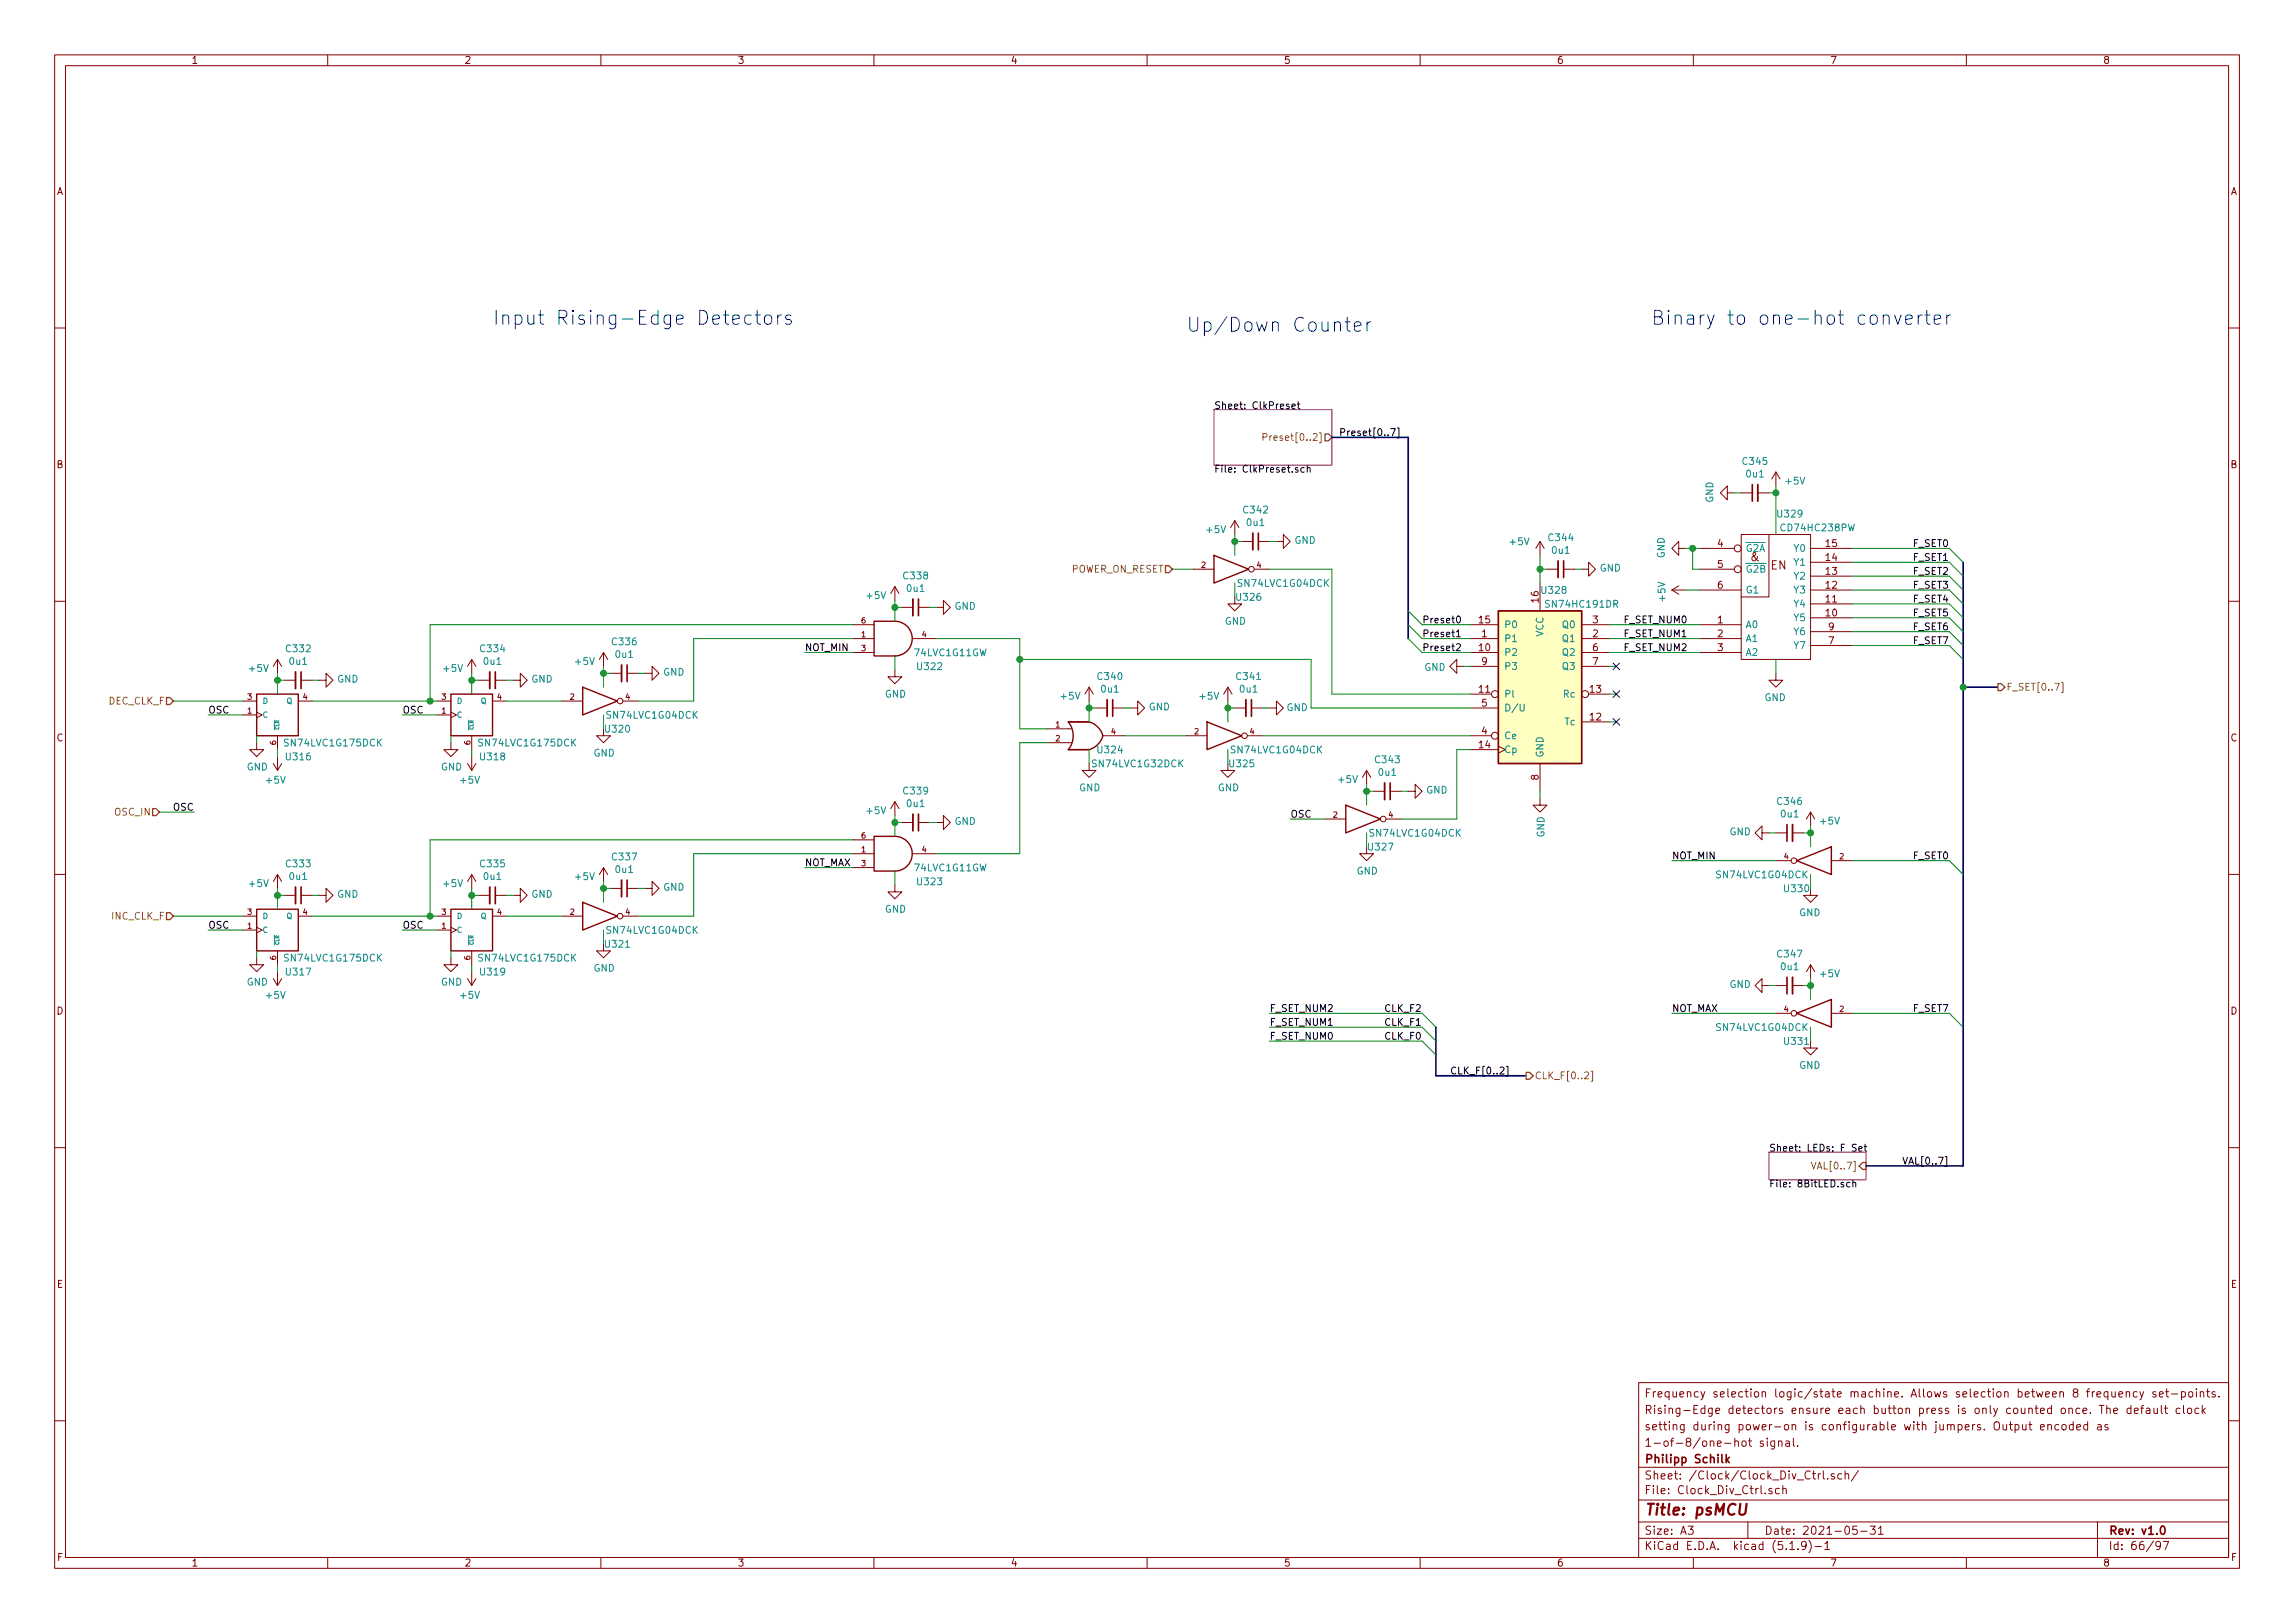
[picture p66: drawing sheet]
<svg xmlns="http://www.w3.org/2000/svg" width="420mm" height="297mm" viewBox="0 0 420 297" stroke-linecap="round" stroke-linejoin="round" font-family="sans-serif">
<defs><g id="words">
<g font-size="3.5" fill="#0000c2">
<text x="90.2" y="59.5">Input Rising-Edge Detectors</text>
<text x="302.3" y="59.5">Binary to one-hot converter</text>
<text x="217.2" y="60.7">Up/Down Counter</text>
</g>
<text font-size="2.8" fill="#840000" x="301" y="277.3">Title: psMCU</text>
<text font-size="2.1" fill="#008484" x="320.5" y="102.7">&amp;</text>
<g font-size="2.1" fill="#840000">
<text x="324.2" y="104.2">EN</text>
<text x="301" y="255.8">Frequency selection logic/state machine. Allows selection between 8 frequency set-points.</text>
<text x="301" y="261.8">setting during power-on is configurable with jumpers. Output encoded as</text>
<text x="301" y="258.8">Rising-Edge detectors ensure each button press is only counted once. The default clock</text>
<text x="301" y="267.8">Philipp Schilk</text>
<text x="301" y="264.8">1-of-8/one-hot signal.</text>
<text x="301" y="273.5">File: Clock_Div_Ctrl.sch</text>
<text x="301" y="270.8">Sheet: /Clock/Clock_Div_Ctrl.sch/</text>
<text x="301" y="280.9">Size: A3</text>
<text x="323" y="280.9">Date: 2021-05-31</text>
<text x="386" y="280.9">Rev: v1.0</text>
<text x="301" y="283.7">KiCad E.D.A. kicad (5.1.9)-1</text>
<text x="386" y="283.7">Id: 66/97</text>
</g>
<g font-size="1.8" fill="#840000">
<text x="35" y="11.7">1</text>
<text x="85" y="11.7">2</text>
<text x="135" y="11.7">3</text>
<text x="185" y="11.7">4</text>
<text x="235" y="11.7">5</text>
<text x="285" y="11.7">6</text>
<text x="335" y="11.7">7</text>
<text x="385" y="11.7">8</text>
<text x="10.4" y="35.7">A</text>
<text x="408.4" y="35.7">A</text>
<text x="10.4" y="85.7">B</text>
<text x="408.4" y="85.7">B</text>
<text x="314.5" y="100.1">4</text>
<text x="334.3" y="100.1">15</text>
<text x="314.5" y="103.9">5</text>
<text x="314.5" y="107.7">6</text>
<text x="334.3" y="107.7">12</text>
<text x="334.3" y="105.2">13</text>
<text x="334.3" y="102.7">14</text>
<text x="281.7" y="110.2" transform="rotate(-90 281.7 110.2)">16</text>
<text x="334.3" y="112.8">10</text>
<text x="334.3" y="110.3">11</text>
<text x="270.8" y="119.2">10</text>
<text x="270.8" y="114.1">15</text>
<text x="271.3" y="116.6">1</text>
<text x="291.6" y="116.6">2</text>
<text x="291.6" y="114.1">3</text>
<text x="291.6" y="119.2">6</text>
<text x="314.5" y="114.1">1</text>
<text x="314.5" y="116.6">2</text>
<text x="314.5" y="119.2">3</text>
<text x="334.8" y="117.9">7</text>
<text x="334.8" y="115.4">9</text>
<text x="271.3" y="121.7">9</text>
<text x="291.6" y="121.7">7</text>
<text x="270.8" y="126.8">11</text>
<text x="271.3" y="129.3">5</text>
<text x="291.1" y="131.9">12</text>
<text x="291.1" y="126.8">13</text>
<text x="10.4" y="135.7">C</text>
<text x="270.8" y="136.9">14</text>
<text x="271.3" y="134.4">4</text>
<text x="408.4" y="135.7">C</text>
<text x="281.7" y="142.8" transform="rotate(-90 281.7 142.8)">8</text>
<text x="10.4" y="185.7">D</text>
<text x="408.4" y="185.7">D</text>
<text x="10.4" y="235.7">E</text>
<text x="408.4" y="235.7">E</text>
<text x="10.5" y="285.7">F</text>
<text x="35" y="286.7">1</text>
<text x="85" y="286.7">2</text>
<text x="135" y="286.7">3</text>
<text x="185" y="286.7">4</text>
<text x="235" y="286.7">5</text>
<text x="285" y="286.7">6</text>
<text x="335" y="286.7">7</text>
<text x="385" y="286.7">8</text>
<text x="408.5" y="285.7">F</text>
</g>
<g font-size="1.8">
<text x="222.2" y="74.9">Sheet: ClkPreset</text>
<text x="245.1" y="79.8">Preset[0..7]</text>
<text x="222.2" y="86.5">File: ClkPreset.sch</text>
<text x="350.4" y="100.1">F_SET0</text>
<text x="350.4" y="107.7">F_SET3</text>
<text x="350.4" y="105.2">F_SET2</text>
<text x="350.4" y="102.7">F_SET1</text>
<text x="350.4" y="110.3">F_SET4</text>
<text x="350.4" y="112.8">F_SET5</text>
<text x="147.3" y="119.2">NOT_MIN</text>
<text x="260.3" y="114.1">Preset0</text>
<text x="260.3" y="116.6">Preset1</text>
<text x="260.3" y="119.2">Preset2</text>
<text x="297.2" y="114.1">F_SET_NUM0</text>
<text x="297.2" y="116.6">F_SET_NUM1</text>
<text x="297.2" y="119.2">F_SET_NUM2</text>
<text x="350.4" y="117.9">F_SET7</text>
<text x="350.4" y="115.4">F_SET6</text>
<text x="38.1" y="130.6">OSC</text>
<text x="73.7" y="130.6">OSC</text>
<text x="31.7" y="148.4">OSC</text>
<text x="236.2" y="149.6">OSC</text>
<text x="147.3" y="158.5">NOT_MAX</text>
<text x="306.1" y="157.3">NOT_MIN</text>
<text x="350.4" y="157.3">F_SET0</text>
<text x="38.1" y="170">OSC</text>
<text x="73.7" y="170">OSC</text>
<text x="232.4" y="185.2">F_SET_NUM2</text>
<text x="253.7" y="185.2">CLK_F2</text>
<text x="306.1" y="185.2">NOT_MAX</text>
<text x="350.4" y="185.2">F_SET7</text>
<text x="232.4" y="190.3">F_SET_NUM0</text>
<text x="232.4" y="187.7">F_SET_NUM1</text>
<text x="253.7" y="187.7">CLK_F1</text>
<text x="253.7" y="190.3">CLK_F0</text>
<text x="265.4" y="196.6">CLK_F[0..2]</text>
<text x="323.8" y="210.8">Sheet: LEDs: F Set</text>
<text x="349.2" y="213.1">VAL[0..7]</text>
<text x="323.8" y="217.3">File: 8BitLED.sch</text>
</g>
<g font-size="1.8" fill="#848400">
<text x="232.8" y="80.7">Preset[0..2]</text>
<text x="195.9" y="104.8">POWER_ON_RESET</text>
<text x="19.8" y="128.9">DEC_CLK_F</text>
<text x="367.3" y="126.4">F_SET[0..7]</text>
<text x="21.1" y="149.3">OSC_IN</text>
<text x="20.5" y="168.3">INC_CLK_F</text>
<text x="280.9" y="197.5">CLK_F[0..2]</text>
<text x="332.4" y="214">VAL[0..7]</text>
</g>
<g font-size="1.8" fill="#008484">
<text x="319.2" y="85.1">C345</text>
<text x="319.8" y="87.4">0u1</text>
<text x="327" y="88.7">+5V</text>
<text x="227.8" y="94">C342</text>
<text x="313.7" y="92" transform="rotate(-90 313.7 92)">GND</text>
<text x="325.6" y="94.7">U329</text>
<text x="221" y="97.6">+5V</text>
<text x="228.3" y="96.3">0u1</text>
<text x="237" y="99.5">GND</text>
<text x="276.5" y="99.8">+5V</text>
<text x="283.6" y="99">C344</text>
<text x="284.2" y="101.4">0u1</text>
<text x="319.5" y="101">G2A</text>
<text x="326.3" y="97.2">CD74HC238PW</text>
<text x="328.5" y="101">Y0</text>
<text x="165.5" y="106">C338</text>
<text x="226.9" y="107.4">SN74LVC1G04DCK</text>
<text x="292.9" y="104.6">GND</text>
<text x="304.8" y="102.2" transform="rotate(-90 304.8 102.2)">GND</text>
<text x="319.5" y="104.8">G2B</text>
<text x="328.5" y="106.1">Y2</text>
<text x="328.5" y="103.5">Y1</text>
<text x="158.7" y="109.6">+5V</text>
<text x="166.1" y="108.3">0u1</text>
<text x="174.8" y="111.6">GND</text>
<text x="226.5" y="109.9">U326</text>
<text x="282.4" y="108.7">U328</text>
<text x="283.3" y="111.2">SN74HC191DR</text>
<text x="304.9" y="110" transform="rotate(-90 304.9 110)">+5V</text>
<text x="319.5" y="108.6">G1</text>
<text x="328.5" y="113.7">Y5</text>
<text x="328.5" y="111.2">Y4</text>
<text x="328.5" y="108.6">Y3</text>
<text x="52.5" y="119.4">C332</text>
<text x="88.1" y="119.4">C334</text>
<text x="112.2" y="118.1">C336</text>
<text x="224.2" y="114.3">GND</text>
<text x="275.3" y="117.5">P1</text>
<text x="275.3" y="115">P0</text>
<text x="282.6" y="116.5" transform="rotate(-90 282.6 116.5)">VCC</text>
<text x="286.2" y="117.5">Q1</text>
<text x="286.2" y="115">Q0</text>
<text x="319.5" y="115">A0</text>
<text x="319.5" y="117.5">A1</text>
<text x="328.5" y="118.8">Y7</text>
<text x="328.5" y="116.2">Y6</text>
<text x="45.7" y="123">+5V</text>
<text x="53.1" y="121.7">0u1</text>
<text x="61.7" y="124.9">GND</text>
<text x="81.3" y="123">+5V</text>
<text x="88.6" y="121.7">0u1</text>
<text x="97.3" y="124.9">GND</text>
<text x="105.4" y="121.7">+5V</text>
<text x="112.8" y="120.4">0u1</text>
<text x="121.4" y="123.7">GND</text>
<text x="167.6" y="120.1">74LVC1G11GW</text>
<text x="168.1" y="122.6">U322</text>
<text x="201.1" y="124.4">C340</text>
<text x="226.5" y="124.4">C341</text>
<text x="260.8" y="122.8">GND</text>
<text x="275.3" y="120.1">P2</text>
<text x="275.3" y="122.6">P3</text>
<text x="286.2" y="120.1">Q2</text>
<text x="286.2" y="122.6">Q3</text>
<text x="319.5" y="120.1">A2</text>
<text x="111.3" y="131.5">SN74LVC1G04DCK</text>
<text x="162" y="127.7">GND</text>
<text x="194.3" y="128.1">+5V</text>
<text x="201.7" y="126.8">0u1</text>
<text x="210.3" y="130">GND</text>
<text x="219.7" y="128.1">+5V</text>
<text x="227.1" y="126.8">0u1</text>
<text x="235.5" y="130.1">GND</text>
<text x="275.3" y="127.7">Pl</text>
<text x="275.3" y="130.2">D/U</text>
<text x="286.3" y="127.7">Rc</text>
<text x="323" y="128.3">GND</text>
<text x="52.4" y="136.6">SN74LVC1G175DCK</text>
<text x="88" y="136.6">SN74LVC1G175DCK</text>
<text x="110.9" y="134.1">U320</text>
<text x="201.1" y="137.9">U324</text>
<text x="225.6" y="137.9">SN74LVC1G04DCK</text>
<text x="275.3" y="137.8">Cp</text>
<text x="275.3" y="135.3">Ce</text>
<text x="286.5" y="132.8">Tc</text>
<text x="45.2" y="141">GND</text>
<text x="48.8" y="143.4">+5V</text>
<text x="52.5" y="139.2">U316</text>
<text x="80.7" y="141">GND</text>
<text x="84.4" y="143.4">+5V</text>
<text x="88.1" y="139.2">U318</text>
<text x="108.7" y="138.5">GND</text>
<text x="200.2" y="140.4">SN74LVC1G32DCK</text>
<text x="225.2" y="140.4">U325</text>
<text x="245.1" y="143.3">+5V</text>
<text x="251.9" y="139.7">C343</text>
<text x="252.5" y="142">0u1</text>
<text x="282.6" y="138.7" transform="rotate(-90 282.6 138.7)">GND</text>
<text x="158.7" y="149">+5V</text>
<text x="165.5" y="145.4">C339</text>
<text x="166.1" y="147.7">0u1</text>
<text x="197.6" y="144.8">GND</text>
<text x="223" y="144.8">GND</text>
<text x="261.1" y="145.2">GND</text>
<text x="325.5" y="147.3">C346</text>
<text x="326.1" y="149.6">0u1</text>
<text x="174.8" y="151">GND</text>
<text x="250.6" y="155.7">U327</text>
<text x="251" y="153.1">SN74LVC1G04DCK</text>
<text x="282.8" y="153.3" transform="rotate(-90 282.8 153.3)">GND</text>
<text x="316.6" y="152.9">GND</text>
<text x="333.3" y="150.9">+5V</text>
<text x="52.5" y="158.7">C333</text>
<text x="53.1" y="161">0u1</text>
<text x="88.1" y="158.7">C335</text>
<text x="88.6" y="161">0u1</text>
<text x="105.4" y="161.1">+5V</text>
<text x="112.2" y="157.5">C337</text>
<text x="112.8" y="159.8">0u1</text>
<text x="167.6" y="159.5">74LVC1G11GW</text>
<text x="248.4" y="160.1">GND</text>
<text x="314.5" y="160.7">SN74LVC1G04DCK</text>
<text x="45.7" y="162.3">+5V</text>
<text x="61.7" y="164.3">GND</text>
<text x="81.3" y="162.3">+5V</text>
<text x="97.3" y="164.3">GND</text>
<text x="121.4" y="163">GND</text>
<text x="162" y="167">GND</text>
<text x="168.1" y="162">U323</text>
<text x="326.8" y="163.3">U330</text>
<text x="329.4" y="167.7">GND</text>
<text x="110.9" y="173.4">U321</text>
<text x="111.3" y="170.9">SN74LVC1G04DCK</text>
<text x="52.4" y="176">SN74LVC1G175DCK</text>
<text x="52.5" y="178.5">U317</text>
<text x="88" y="176">SN74LVC1G175DCK</text>
<text x="88.1" y="178.5">U319</text>
<text x="108.7" y="177.8">GND</text>
<text x="325.5" y="175.2">C347</text>
<text x="326.1" y="177.6">0u1</text>
<text x="333.3" y="178.9">+5V</text>
<text x="45.2" y="180.4">GND</text>
<text x="48.8" y="182.8">+5V</text>
<text x="80.7" y="180.4">GND</text>
<text x="84.4" y="182.8">+5V</text>
<text x="316.6" y="180.8">GND</text>
<text x="314.5" y="188.7">SN74LVC1G04DCK</text>
<text x="326.8" y="191.2">U331</text>
<text x="329.4" y="195.6">GND</text>
</g>
<g font-size="1.4" fill="#840000">
<text x="220" y="103.9">2</text>
<text x="230.1" y="103.9">4</text>
<text x="157.7" y="116.6">1</text>
<text x="157.7" y="119.2">3</text>
<text x="157.7" y="114.1">6</text>
<text x="168.8" y="116.6">4</text>
<text x="45.3" y="130.6">1</text>
<text x="45.3" y="128.1">3</text>
<text x="55.5" y="128.1">4</text>
<text x="80.9" y="130.6">1</text>
<text x="80.9" y="128.1">3</text>
<text x="91.1" y="128.1">4</text>
<text x="104.4" y="128.1">2</text>
<text x="114.6" y="128.1">4</text>
<text x="50.5" y="136.3" transform="rotate(-90 50.5 136.3)">6</text>
<text x="86.1" y="136.3" transform="rotate(-90 86.1 136.3)">6</text>
<text x="193.3" y="133.1">1</text>
<text x="193.3" y="135.7">2</text>
<text x="203.5" y="134.4">4</text>
<text x="218.7" y="134.4">2</text>
<text x="228.9" y="134.4">4</text>
<text x="244.1" y="149.6">2</text>
<text x="254.3" y="149.6">4</text>
<text x="157.7" y="156">1</text>
<text x="157.7" y="153.5">6</text>
<text x="168.8" y="156">4</text>
<text x="157.7" y="158.5">3</text>
<text x="326.6" y="157.3">4</text>
<text x="336.8" y="157.3">2</text>
<text x="45.3" y="167.4">3</text>
<text x="55.5" y="167.4">4</text>
<text x="80.9" y="167.4">3</text>
<text x="91.1" y="167.4">4</text>
<text x="104.4" y="167.4">2</text>
<text x="114.6" y="167.4">4</text>
<text x="45.3" y="170">1</text>
<text x="80.9" y="170">1</text>
<text x="50.5" y="175.7" transform="rotate(-90 50.5 175.7)">6</text>
<text x="86.1" y="175.7" transform="rotate(-90 86.1 175.7)">6</text>
<text x="326.6" y="185.2">4</text>
<text x="336.8" y="185.2">2</text>
</g>
<g font-size="1.4" fill="#008484">
<text x="48" y="131.4">C</text>
<text x="48" y="128.8">D</text>
<text x="52.5" y="128.8">Q</text>
<text x="83.6" y="131.4">C</text>
<text x="83.6" y="128.8">D</text>
<text x="88.1" y="128.8">Q</text>
<text x="48" y="170.7">C</text>
<text x="48" y="168.2">D</text>
<text x="52.5" y="168.2">Q</text>
<text x="83.6" y="170.7">C</text>
<text x="83.6" y="168.2">D</text>
<text x="88.1" y="168.2">Q</text>
</g>
<g font-size=".9" fill="#008484">
<text x="51.1" y="133.6" transform="rotate(-90 51.1 133.6)">CLR</text>
<text x="86.7" y="133.6" transform="rotate(-90 86.7 133.6)">CLR</text>
<text x="51.1" y="173" transform="rotate(-90 51.1 173)">CLR</text>
<text x="86.7" y="173" transform="rotate(-90 86.7 173)">CLR</text>
</g>
</g></defs>
<g fill="none" stroke="#840000" stroke-width=".18">
<path d="M10 10h400v277h-400zM12 12h396v273.1h-396zM60 10v2M110 10v2M160 10v2M210 10v2M260 10v2M310 10v2M360 10v2M10 60h2M408 60h2M226.1 95.3l-.8 1.3"/>
<path d="M226.1 95.3v2.5M226.1 95.3l.7 1.3M227.3 99.1h2.1M230.4 99.1h2M233.7 99.1h1.2v-1.3l1.3 1.3-1.3 1.3v-1.3M281.9 99.1l-.7 1.3M281.9 99.1v2.5M281.9 99.1l.8 1.3M316.2 90.2v1.3l-1.2-1.3 1.2-1.3v1.3h1.3M318.8 97.8h12.7v22.9h-12.7zM318.8 90.2h2M321.8 90.2h2"/>
<path d="M323.8 97.8v11.5h-5M325.1 86.4l.8 1.3M325.1 86.4v2.5M325.1 86.4l-.7 1.3M10 110h2M110.5 119.4l-.8 1.3M110.5 119.4v2.6M110.5 119.4l.8 1.3M156.2 116.9h3.8M156.2 119.4h3.8M156.2 114.3h3.8M163.8 107.4l-.7 1.2"/>
<path d="M163.8 107.4v2.5M163.8 107.4l.8 1.2M165.1 111.2h2M167 116.9h4.4M168.1 111.2h2.1M171.4 111.2h1.3v-1.3l1.3 1.3-1.3 1.2v-1.2M218.4 104.2h3.8M226.1 109.3v1.2h1.2l-1.2 1.3-1.3-1.3h1.3M229.6 104.2h2.8M269.2 116.9h5.1M269.2 119.4h5.1M269.2 114.3h5.1"/>
<path d="M281.9 106.7v5.1M283.2 104.2h2M286.3 104.2h2M289.6 104.2h1.2v-1.3l1.3 1.3-1.3 1.2v-1.2M289.6 116.9h5M289.6 119.4h5M289.6 114.3h5M306.1 108h2.5M306.1 108l1.2 .7M307.3 100.4v1.2l-1.2-1.2 1.2-1.3v1.3h1.3M307.3 107.2l-1.2 .8M311.1 108h7.7"/>
<path d="M311.1 104.2h6.4M311.1 116.9h7.7M311.1 119.4h7.7M311.1 114.3h7.7M311.1 100.4h6.4M331.5 108h7.6M331.5 113.1h7.6M331.5 110.5h7.6M331.5 105.4h7.6M331.5 102.9h7.6M331.5 100.4h7.6M331.5 118.1h7.6"/>
<path d="M331.5 115.6h7.6M408 110h2M44.4 128.3h2.6M44.4 130.8h2.6M47 135.9v1.3h1.3l-1.3 1.3-1.3-1.3h1.3M47 130.3l1 .5-1 .6M50 139.7l.8 1.3M50.8 120.7v2.5M50.8 134.7v2.5M50.8 138.5v2.5M50.8 120.7l-.8 1.3M50.8 120.7l.8 1.3"/>
<path d="M51.6 139.7l-.8 1.3M52.1 124.5h2M54.6 128.3h2.5M55.1 124.5h2M58.4 124.5h1.3v-1.3l1.3 1.3-1.3 1.3v-1.3M80 128.3h2.5M80 130.8h2.5M82.5 135.9v1.3h1.3l-1.3 1.3-1.2-1.3h1.2M82.5 130.3l1.1 .5-1.1 .6M85.6 139.7l.8 1.3M86.4 120.7v2.5M86.4 134.7v2.5"/>
<path d="M86.4 138.5v2.5M86.4 120.7l-.8 1.3M86.4 120.7l.7 1.3M87.1 139.7l-.7 1.3M87.6 124.5h2.1M90.2 128.3h2.5M90.7 124.5h2M94 124.5h1.2v-1.3l1.3 1.3-1.3 1.3v-1.3M102.9 128.3h3.8M110.5 133.4v1.3h1.3l-1.3 1.2-1.3-1.2h1.3M111.8 123.2h2M114 128.3h2.8"/>
<path d="M114.8 123.2h2M118.1 123.2h1.3v-1.2l1.2 1.2-1.2 1.3v-1.3M163.8 122.6v1.3h1.3l-1.3 1.2-1.2-1.2h1.2M191.8 135.9h4.4M191.8 133.4h4.4M199.4 139.7v1.3h1.3l-1.3 1.3-1.3-1.3h1.3M199.4 125.8l-.8 1.2M199.4 125.8v2.5M199.4 125.8l.8 1.2M200.7 129.6h2M201.9 134.7h3.8M203.7 129.6h2"/>
<path d="M207 129.6h1.3v-1.3l1.2 1.3-1.2 1.2v-1.2M217.2 134.7h3.8M224.8 139.7v1.3h1.3l-1.3 1.3-1.3-1.3h1.3M224.8 125.8l-.8 1.2M224.8 125.8v2.5M224.8 125.8l.8 1.2M226.1 129.6h2M228.3 134.7h2.8M229.1 129.6h2M232.4 129.6h1.3v-1.3l1.2 1.3-1.2 1.2v-1.2M266.7 122v-1.3l-1.3 1.3 1.3 1.2v-1.2h1.3M269.2 129.6h5.1"/>
<path d="M269.2 134.7h3.8M269.2 127h3.8M269.2 137.2h5.1M269.2 122h5.1M274.3 136.6l1.3 .6-1.3 .6M281.9 139.7v5.1M289.6 132.1h5M289.6 122h5M290.8 127h3.8M325.1 123.2v1.3h-1.3l1.3 1.3 1.3-1.3h-1.3M110.5 158.8v2.5M110.5 158.8l-.8 1.3"/>
<path d="M110.5 158.8l.8 1.3M156.2 156.2h3.8M156.2 158.8h3.8M156.2 153.7h3.8M163.8 146.7v2.6M163.8 146.7l-.7 1.3M163.8 146.7l.8 1.3M165.1 150.5h2M167 156.2h4.4M168.1 150.5h2.1M171.4 150.5h1.3v-1.2l1.3 1.2-1.3 1.3v-1.3M242.6 149.9h3.8"/>
<path d="M250.2 155v1.2h1.3l-1.3 1.3-1.3-1.3h1.3M250.2 141l-.8 1.3M250.2 141v2.5M250.2 141l.8 1.3M251.5 144.8h2M253.7 149.9h2.8M254.5 144.8h2M257.8 144.8h1.3v-1.3l1.2 1.3-1.2 1.3v-1.3M281.9 146.1v1.3h1.3l-1.3 1.2-1.2-1.2h1.2M322.6 152.4v1.3l-1.3-1.3 1.3-1.2v1.2h1.2M325.1 152.4h2.1M325.1 157.5h2.8"/>
<path d="M328.2 152.4h2M331.5 148.6l.7 1.3M331.5 148.6v2.6M331.5 148.6l-.8 1.3M335.3 157.5h3.8M10 160h2M44.4 167.7h2.6M44.4 170.2h2.6M47 175.3v1.3h1.3l-1.3 1.2-1.3-1.2h1.3M47 169.7l1 .5-1 .5M50 179.1l.8 1.3M50.8 160.1v2.5"/>
<path d="M50.8 174v2.6M50.8 177.8v2.6M50.8 160.1l-.8 1.2M50.8 160.1l.8 1.2M51.6 179.1l-.8 1.3M52.1 163.9h2M54.6 167.7h2.5M55.1 163.9h2M58.4 163.9h1.3v-1.3l1.3 1.3-1.3 1.2v-1.2M80 167.7h2.5M80 170.2h2.5M82.5 175.3v1.3h1.3l-1.3 1.2-1.2-1.2h1.2"/>
<path d="M82.5 169.7l1.1 .5-1.1 .5M85.6 179.1l.8 1.3M86.4 160.1v2.5M86.4 174v2.6M86.4 177.8v2.6M86.4 160.1l-.8 1.2M86.4 160.1l.7 1.2M87.1 179.1l-.7 1.3M87.6 163.9h2.1M90.2 167.7h2.5M90.7 163.9h2M94 163.9h1.2v-1.3l1.3 1.3-1.3 1.2v-1.2"/>
<path d="M102.9 167.7h3.8M110.5 172.8v1.2h1.3l-1.3 1.3-1.3-1.3h1.3M111.8 162.6h2M114 167.7h2.8M114.8 162.6h2M118.1 162.6h1.3v-1.3l1.2 1.3-1.2 1.3v-1.3M163.8 162v1.2h1.3l-1.3 1.3-1.2-1.3h1.2M331.5 162.6v1.3h-1.3l1.3 1.2 1.2-1.2h-1.2M331.5 176.6v2.5M331.5 176.6l.7 1.2M331.5 176.6l-.8 1.2M408 160h2"/>
<path d="M322.6 180.4v1.2l-1.3-1.2 1.3-1.3v1.3h1.2M325.1 180.4h2.1M325.1 185.5h2.8M328.2 180.4h2M331.5 190.5v1.3h-1.3l1.3 1.3 1.2-1.3h-1.2M335.3 185.5h3.8M10 210h2M408 210h2M300 253h108v32.1h-108zM384.3 257.2h.9M384.8 257.2v1.5M385.7 257.8a.37 .37 0 0 1 .6 .1v.8"/>
<path d="M385.7 257.2v1.5M385.9 254.8l-.4-.1-.3 .3 .1 .6 .2 .1 .4-.1M385.9 254.7v1.5M386.6 254.7v.8a.37 .37 0 0 0 .6 .1M387 258.2l.7-.1-.1-.3-.4-.1-.2 .2v.7h.6M387.2 254.7v1M387.9 255.2l.7-.1-.1-.3-.4-.1-.2 .2 .1 .7h.5M389.3 254.8l.2-.1 .3 .1 .1 .9M389.3 254.7v1M390.1 257.8l-.4-.1-.3 .3 .1 .6 .2 .1 .4-.1M390.1 257.2v1.5M390.8 258.2l.7-.1-.1-.3-.4-.1-.2 .2v.7h.6"/>
<path d="M391.3 254.8l-.5-.1-.2 .3v.6l.2 .1 .5-.1M391.7 254.7l.4 1M391.9 257.7h.6M392.5 257.2l-.4 .2v1.3M392.5 254.7l-.5 1.3-.3 .2M393 257.8h.5l.1 .9M393.6 258.1l-.5 .1-.2 .2 .2 .3 .5-.1M394.3 257.7l.1 .9 .3 .1 .3-.1M394.7 254.8a.37 .37 0 0 0-.6 .1l.1 .2 .5 .2v.1l-.2 .3-.4-.1M395 257.7v1M395.3 255.2l.7-.1v-.3l-.5-.1-.2 .2 .1 .7h.6M395.7 257.2v1.3l.2 .2"/>
<path d="M396.2 257.7h.6M396.5 257.2v1.3l.3 .2M396.5 254.7h.5M396.7 254.2v1.3l.3 .2M397.5 255.1h1.2M399.1 257.8l-.4-.1-.3 .3v.6l.3 .1 .4-.1M399.4 254.8l.4-.1 .3 .3-.1 .6-.2 .1-.4-.1M399.4 254.7v1.5M399.7 257.2v1.3l.2 .2M400.5 257.8l.2-.1 .5 .1v.8l-.2 .1-.5-.1zM400.7 254.8l.3-.1 .4 .1v.8l-.2 .1-.5-.1zM402.1 254.2v.1"/>
<path d="M402.1 254.7v1M402.5 257.8l-.4-.1-.3 .3 .1 .6 .2 .1 .4-.1M402.8 254.8l.2-.1 .4 .1 .1 .9M402.8 254.7v1M403.2 257.2v1.5M403.3 258.2l.4 .5M403.7 257.7l-.5 .6M404 254.7h.5M404.2 254.2v1.3l.3 .2M405.5 254.8a.37 .37 0 0 0-.5 .1v.2l.5 .2 .1 .1-.2 .3-.4-.1M406.2 255.6v.1M10 260h2"/>
<path d="M300 278.5h108M300 274.5h108M300 268.5h108M309 279.3h1l-.5 .6 .4 .1v.7l-.2 .1-.7-.1M320 278.5v3M322.8 263.8l-.3-.1-.3 .2 .1 .2 .5 .2v.3h-.6M323.5 263.2v.2M323.5 263.7v1M324.4 272.5l-.4-.1-.2 .2 .1 .2 .5 .2v.3h-.6M324.9 263.7v1.2l-.3 .3-.3-.1M324.9 263.8l-.4-.1-.3 .3 .1 .6h.6M325.6 263.8l.2-.1 .4 .1v.9"/>
<path d="M325.6 263.7v1M325.8 272.5l-.5-.1-.3 .3 .1 .6 .2 .1 .5-.1M326.4 272.5l.2-.1 .3 .1 .1 .9M326.4 271.9v1.5M326.9 263.8h.6l.1 .9M327.6 264.1h-.5l-.2 .2v.3l.2 .1 .5-.1M328.3 263.2v1.3l.2 .2M329.1 264.6v.1M333.3 269.7l-.4 .1v.2M333.8 269.2v1.3l.2 .2M334.6 270.6v.1M335.8 269.8a.37 .37 0 0 0-.6 .1l.1 .2 .5 .2 .1 .1-.2 .3-.5-.1"/>
<path d="M337.2 269.8l-.5-.1-.3 .3 .1 .6 .2 .1 .5-.1M337.8 269.8h.1a.37 .37 0 0 1 .6 .1v.8M337.8 269.2v1.5M340 279.3h-.8v.7l.2-.1h.5l.1 .3v.5l-.2 .1-.6-.1M340.2 269.1l-1.3 2M342.4 279.3h.9l-.5 .6 .5 .1v.7l-.3 .1-.6-.1M343.9 279.7l.4-.4v1.5M368.9 260.8l.4-.1 .3 .3v.6l-.3 .1-.4-.1M368.9 260.7v1.5M370.3 260.7l.1 .9 .3 .1 .2-.1M370.9 260.7v1M371.4 260.7h.6"/>
<path d="M371.6 260.2v1.3l.4 .2M373.6 261.2l.7-.1-.1-.3-.4-.1-.2 .2v.7h.6M374.9 260.8h.1a.37 .37 0 0 1 .6 .1v.8M374.9 260.7v1M376.9 260.8l-.4-.1-.3 .3 .1 .6 .2 .1 .4-.1M377.5 260.8l.3-.1 .4 .1v.8l-.2 .1-.5-.1zM379.6 260.8l-.5-.1-.3 .3 .2 .6h.6M379.6 260.2v1.5M380.2 261.2l.7-.1-.1-.3-.4-.1-.2 .2 .1 .7h.5M382.2 260.8l-.4-.1-.3 .3 .1 .6h.6M382.2 260.2v1.5M384 278.5v6.6"/>
<path d="M384 260.8h.6l.1 .9M384.7 261.1h-.5l-.2 .3 .2 .3 .5-.1M385.9 260.8l-.4-.1-.2 .2 .1 .2 .5 .2v.3h-.6M408 260h2M60 285.1v1.9M110 285.1v1.9M160 285.1v1.9M210 285.1v1.9M260 285.1v1.9M300 281.5h108M310 285.1v1.9M327.7 283.6h.8"/>
<path d="M329.2 283.5v.1M330.7 282.7l-.3 .3h-.5l-.1-.3 .1-.5 .5-.1 .2 .2a1.27 1.27 0 0 1-.2 1.2l-.5 .1M331.2 281.9a1.71 1.71 0 0 1 0 2.3M332.3 283h1.2M334.1 282.5l.4-.4v1.5M334.1 283.6h.8M340.7 280.2h1.1M343.9 280.8h.9M360 285.1v1.9M395.5 282.7l-.3 .3h-.4l-.1-.3v-.3l.1-.2 .4-.1 .3 .2a1.19 1.19 0 0 1-.3 1.2l-.4 .1M396 282.1h1l-.6 1.5"/>
<circle cx="229.1" cy="104.2" r=".51"/>
<circle cx="318.1" cy="100.4" r=".63"/>
<circle cx="318.1" cy="104.2" r=".63"/>
<circle cx="113.5" cy="128.3" r=".51"/>
<circle cx="227.8" cy="134.7" r=".51"/>
<circle cx="273.7" cy="134.7" r=".63"/>
<circle cx="273.7" cy="127" r=".63"/>
<circle cx="290.2" cy="127" r=".63"/>
<circle cx="253.2" cy="149.9" r=".51"/>
<circle cx="328.4" cy="157.5" r=".51"/>
<circle cx="113.5" cy="167.7" r=".51"/>
<circle cx="328.4" cy="185.5" r=".51"/>
</g>
<g fill="none" stroke="#840000" stroke-width=".3">
<path d="M230.4 97.6v3M320.8 88.7v3M168.1 109.6v3.1M286.3 102.7v3M55.1 123v3M90.7 123v3M114.8 121.7v3.1M203.7 128.1v3M229.1 128.1v3M168.1 149v3.1M254.5 143.3v3M327.2 150.9v3.1"/>
<path d="M55.1 162.3v3.1M90.7 162.3v3.1M114.8 161.1v3M327.2 178.9v3M315.2 266.2v1.3l.2 .2M316 266.2v1.5M316.2 267.1l.4 .6M316.6 266.7l-.6 .6M395.7 279.5l.2-.2a.81 .81 0 0 1 .6 .6 .81 .81 0 0 1-.3 .8l-.2 .1a.79 .79 0 0 1-.3-1.3z"/>
</g>
<path d="M318.6 275.2l-.2 1.6 .2 .3a.66 .66 0 0 0 1-.3l.2-1.6" fill="none" stroke="#840000" stroke-width=".41"/>
<path d="M222.2 75h21.6v10.1h-21.6zM323.8 210.9h17.8v5h-17.8z" fill="none" stroke="#840084" stroke-width=".18"/>
<g fill="none" stroke="#000" stroke-width=".18">
<path d="M236.5 74.4l.6-.1v-.3h-.4l-.2 .1 .1 .6h.5M237.5 74h.5M237.7 73.5v1.1l.3 .2M254.6 78.4h.8l-.5 1.3M255.8 78.3h.3v1.8h-.3M237.6 85.6h-.3l-.2 .2 .1 .1 .4 .2v.3h-.5M238.8 85.6h-.4l-.2 .2 .1 .6h.5M239.3 85.7l.2-.1h.3l.1 .8M239.3 85.2v1.2M266.6 115.6l.4-.3v1.2M266.6 117.9l.5-.1 .3 .4-.1 .2-.7 .7h.8M266.6 116.5h.8"/>
<path d="M266.8 112.9l.2-.2a.69 .69 0 0 1 .4 .7 .69 .69 0 0 1-.4 .6l-.3-.2-.1-.3zM275.8 195.2h.3v1.8h-.3M338.7 216.4h-.4l-.2 .2 .1 .6h.5M339.2 216.5l.2-.1h.3l.1 .8M339.2 216v1.2M339.8 209.5l-.5-.1-.1 .1-.1 .3 .1 .2 .5 .1 .1 .4-.2 .2-.5-.1M340.3 210.2l.6-.1-.1-.2-.3-.1-.2 .2 .1 .6h.4M341.3 209.8h.5M341.5 209.4v1.1l.3 .2M348.4 211.8l.4 1.3 .4-1.3"/>
</g>
<path d="M231.2 80l.6-.1 .2-.1-.1-.3-.7-.2v1.3M377.4 124.9h.3v1.9h-.3M291.3 196h.3v1.9h-.3M331.6 212.7l.4 1.3 .5-1.3" fill="none" stroke="#848400" stroke-width=".18"/>
<path d="M242.6 79.4h.6l.6 .6-.6 .7h-.6zM213.4 103.5h.6l.6 .7-.6 .6h-.6zM30.5 127.7h.6l.6 .6-.6 .6h-.6zM365.8 125.1h.6l.6 .7-.6 .6h-.6zM27.9 148h.7l.6 .6-.6 .7h-.7zM30.5 167h.6l.6 .7-.6 .6h-.6zM279.4 196.3h.6l.7 .6-.7 .6h-.6zM341 212.8h.6v1.2h-.6l-.6-.6z" fill="none" stroke="#848400" stroke-width=".25"/>
<g fill="none" stroke="#840000" stroke-width=".33">
<path d="M229.4 97.6v3M321.8 88.7v3M167.1 109.6v3.1M285.2 102.7v3M54.1 123v3M89.7 123v3M113.8 121.7v3.1M202.7 128.1v3M228.1 128.1v3M167.1 149v3.1M253.5 143.3v3M328.2 150.9v3.1"/>
<path d="M54.1 162.3v3.1M89.7 162.3v3.1M113.8 161.1v3M328.2 178.9v3"/>
</g>
<g fill="#ffffc2" stroke="#ffffc2" stroke-width=".18">
<path d="M195.6 137.2h3.8z"/>
<path d="M195.6 132.1h3.8z"/>
<path d="M274.3 111.8h15.3v27.9h-15.3z"/>
</g>
<g fill="none" stroke="#840000" stroke-width=".25">
<path d="M160 113.7h3.8a3.2 3.2 0 0 1 3.2 3.2 3.2 3.2 0 0 1-3.2 3.2h-3.8zM222.2 101.6l6.4 2.6-6.4 2.5zM274.3 111.8h15.3v27.9h-15.3zM47 127h7.6v7.7h-7.6zM82.5 127h7.7v7.7h-7.7zM106.7 125.8l6.3 2.5-6.3 2.5zM195.6 137.2a4 4 0 0 0 0-5.1h3.8a3.7 3.7 0 0 1 2.5 2.6 3.7 3.7 0 0 1-2.5 2.5h-3.8M221 132.1l6.3 2.6-6.3 2.5zM160 153.1h3.8a3.2 3.2 0 0 1 3.2 3.1 3.2 3.2 0 0 1-3.2 3.2h-3.8zM246.4 147.4l6.3 2.5-6.3 2.5zM328.9 157.5l6.4-2.5v5.1zM47 166.4h7.6v7.6h-7.6z"/>
<path d="M82.5 166.4h7.7v7.6h-7.7zM106.7 165.1l6.3 2.6-6.3 2.5zM328.9 185.5l6.4-2.6v5.1z"/>
</g>
<path d="M278.3 128.9v1l.2 .2h.4l.1-.2v-1" fill="none" stroke="#008484" stroke-width=".18"/>
<path d="M243.8 80h14v36.9M359.4 102.9v110.5h-17.8M359.4 125.8h6.4M262.9 188v8.9h16.5" fill="none" stroke="#000084" stroke-width=".3"/>
<g fill="none" stroke="#008400" stroke-width=".18">
<path d="M226.1 97.8v3.8M226.1 99.1h1.2M232.4 99.1h1.3M317.5 90.2h1.3M323.8 90.2h1.3M325.1 88.9v8.9M147.3 119.4h8.9M156.2 116.9h-29.2v11.4h-10.2M156.2 114.3h-77.5v14M163.8 109.9v3.8M163.8 111.2h1.3M170.2 111.2h1.2"/>
<path d="M171.4 116.9h15.3v16.5h5.1M214.6 104.2h3.8M226.1 106.7v2.6M232.4 104.2h11.4v22.8h25.4M257.8 114.3l2.5 2.6h8.9M257.8 111.8l2.5 2.5h8.9M257.8 116.9l2.5 2.5h8.9M281.9 101.6v5.1M281.9 104.2h1.3M288.3 104.2h1.3M294.6 116.9h16.5M294.6 114.3h16.5"/>
<path d="M294.6 119.4h16.5M308.6 108h2.5M308.6 100.4h2.5M309.9 100.4v3.8h1.2M339.1 115.6h17.8l2.5 2.5M339.1 118.1h17.8l2.5 2.6M339.1 113.1h17.8l2.5 2.5M339.1 108h17.8l2.5 2.5M339.1 100.4h17.8l2.5 2.5M339.1 102.9h17.8l2.5 2.5M339.1 105.4h17.8l2.5 2.6M339.1 110.5h17.8l2.5 2.6"/>
<path d="M31.7 128.3h12.7M38.1 130.8h6.3M47 134.7v1.2M50.8 123.2v3.8M50.8 137.2v1.3M50.8 124.5h1.3M57.1 128.3h22.9M57.1 124.5h1.3M73.7 130.8h6.3M82.5 134.7v1.2M86.4 123.2v3.8M86.4 137.2v1.3"/>
<path d="M86.4 124.5h1.2M92.7 128.3h10.2M92.7 124.5h1.3M110.5 122v3.8M110.5 130.8v2.6M110.5 123.2h1.3M116.8 123.2h1.3M163.8 120.1v2.5M186.7 120.7h53.3v8.9h29.2M191.8 135.9h-5.1v20.3h-15.3M199.4 129.6h1.3M199.4 128.3v3.8"/>
<path d="M199.4 137.2v2.5M205.7 134.7h11.5M205.7 129.6h1.3M224.8 129.6h1.3M224.8 128.3v3.8M224.8 137.2v2.5M231.1 134.7h38.1M231.1 129.6h1.3M268 122h1.2M269.2 137.2h-2.5v12.7h-10.2M294.6 132.1h1.3M294.6 122h1.3"/>
<path d="M294.6 127h1.3M325.1 120.7v2.5M29.2 148.6h6.4M147.3 158.8h8.9M156.2 153.7h-77.5v14M156.2 156.2h-29.2v11.5h-10.2M163.8 149.3v3.8M163.8 159.4v2.6M163.8 150.5h1.3M170.2 150.5h1.2M236.2 149.9h6.4M250.2 143.5v3.9"/>
<path d="M250.2 152.4v2.6M250.2 144.8h1.3M256.5 144.8h1.3M281.9 144.8v1.3M306.1 157.5h19M323.8 152.4h1.3M330.2 152.4h1.3M331.5 151.2v3.8M339.1 157.5h17.8l2.5 2.6M31.7 167.7h12.7M38.1 170.2h6.3M47 174v1.3"/>
<path d="M50.8 162.6v3.8M50.8 176.6v1.2M50.8 163.9h1.3M57.1 167.7h22.9M57.1 163.9h1.3M73.7 170.2h6.3M82.5 174v1.3M86.4 162.6v3.8M86.4 176.6v1.2M86.4 163.9h1.2M92.7 167.7h10.2M92.7 163.9h1.3"/>
<path d="M110.5 161.3v3.8M110.5 170.2v2.6M110.5 162.6h1.3M116.8 162.6h1.3M331.5 160.1v2.5M331.5 179.1v3.8M232.4 185.5h27.9l2.6 2.5M232.4 188h27.9l2.6 2.5M232.4 190.5h27.9l2.6 2.6M306.1 185.5h19M323.8 180.4h1.3M330.2 180.4h1.3"/>
<path d="M331.5 188v2.5M339.1 185.5h17.8l2.5 2.5"/>
</g>
<g fill="none" stroke="#0000c2" stroke-width=".18">
<path d="M137.5 57.8l-.7-.2-.5 .5v.8l.3 .3 .2 .1 .7-.1M138.3 57.6h.9M138.6 56.8v2.2l.1 .2 .5 .1M140.1 57.9a.69 .69 0 0 1 .6-.3 .69 .69 0 0 1 .6 .5v.8a.68 .68 0 0 1-.7 .5 .68 .68 0 0 1-.6-.5zM142.4 57.6v1.7M143.1 57.6a.64 .64 0 0 0-.7 .5M144.8 57.8l-.6-.2-.4 .4 .1 .4 .9 .2 .1 .3-.1 .3-.2 .1-.8-.1M246.3 58.9h.9M246.6 58.1v2.1l.1 .3 .5 .1M248 59.8l1.2-.3-.2-.5-.7-.1-.3 .4v.9l.1 .3 .2 .1 .7-.1M250.3 58.9v1.7M251 58.9a.64 .64 0 0 0-.7 .5"/>
<path d="M346.8 57.6l.6 1.7 .7-1.7M348.9 58.5l1.2-.2-.1-.5-.8-.2-.3 .4v1l.1 .2 .2 .1 .8-.1M351.2 57.6v1.7M351.9 57.6a.69 .69 0 0 0-.7 .5M352.4 57.6h1M352.8 56.8v2.2l.1 .2 .5 .1M354.1 58.5l1.2-.2-.1-.5-.7-.2-.4 .4 .1 1.2 .3 .1 .7-.1M356.4 57.6v1.7M357.1 57.6a.69 .69 0 0 0-.7 .5"/>
</g>
<g fill="#008400" stroke="#008400" stroke-width=".25">
<circle cx="110.5" cy="162.6" r=".51"/>
<circle cx="331.5" cy="180.4" r=".51"/>
<circle cx="163.8" cy="111.2" r=".51"/>
<circle cx="250.2" cy="144.8" r=".51"/>
<circle cx="331.5" cy="152.4" r=".51"/>
<circle cx="325.1" cy="90.2" r=".51"/>
<circle cx="226.1" cy="99.1" r=".51"/>
<circle cx="50.8" cy="124.5" r=".51"/>
<circle cx="359.4" cy="125.8" r=".51"/>
<circle cx="86.4" cy="124.5" r=".51"/>
<circle cx="163.8" cy="150.5" r=".51"/>
<circle cx="110.5" cy="123.2" r=".51"/>
<circle cx="78.7" cy="167.7" r=".51"/>
<circle cx="186.7" cy="120.7" r=".51"/>
<circle cx="78.7" cy="128.3" r=".51"/>
<circle cx="199.4" cy="129.6" r=".51"/>
<circle cx="309.9" cy="100.4" r=".51"/>
<circle cx="224.8" cy="129.6" r=".51"/>
<circle cx="50.8" cy="163.9" r=".51"/>
<circle cx="281.9" cy="104.2" r=".51"/>
<circle cx="86.4" cy="163.9" r=".51"/>
</g>
<path d="M295.3 126.4l1.2 1.2M295.3 121.3l1.2 1.3M295.3 131.5l1.2 1.2M296.5 126.4l-1.2 1.2M296.5 121.3l-1.2 1.3M296.5 131.5l-1.2 1.2" fill="none" stroke="#000084" stroke-width=".18"/>
<use href="#words"/>
</svg>
